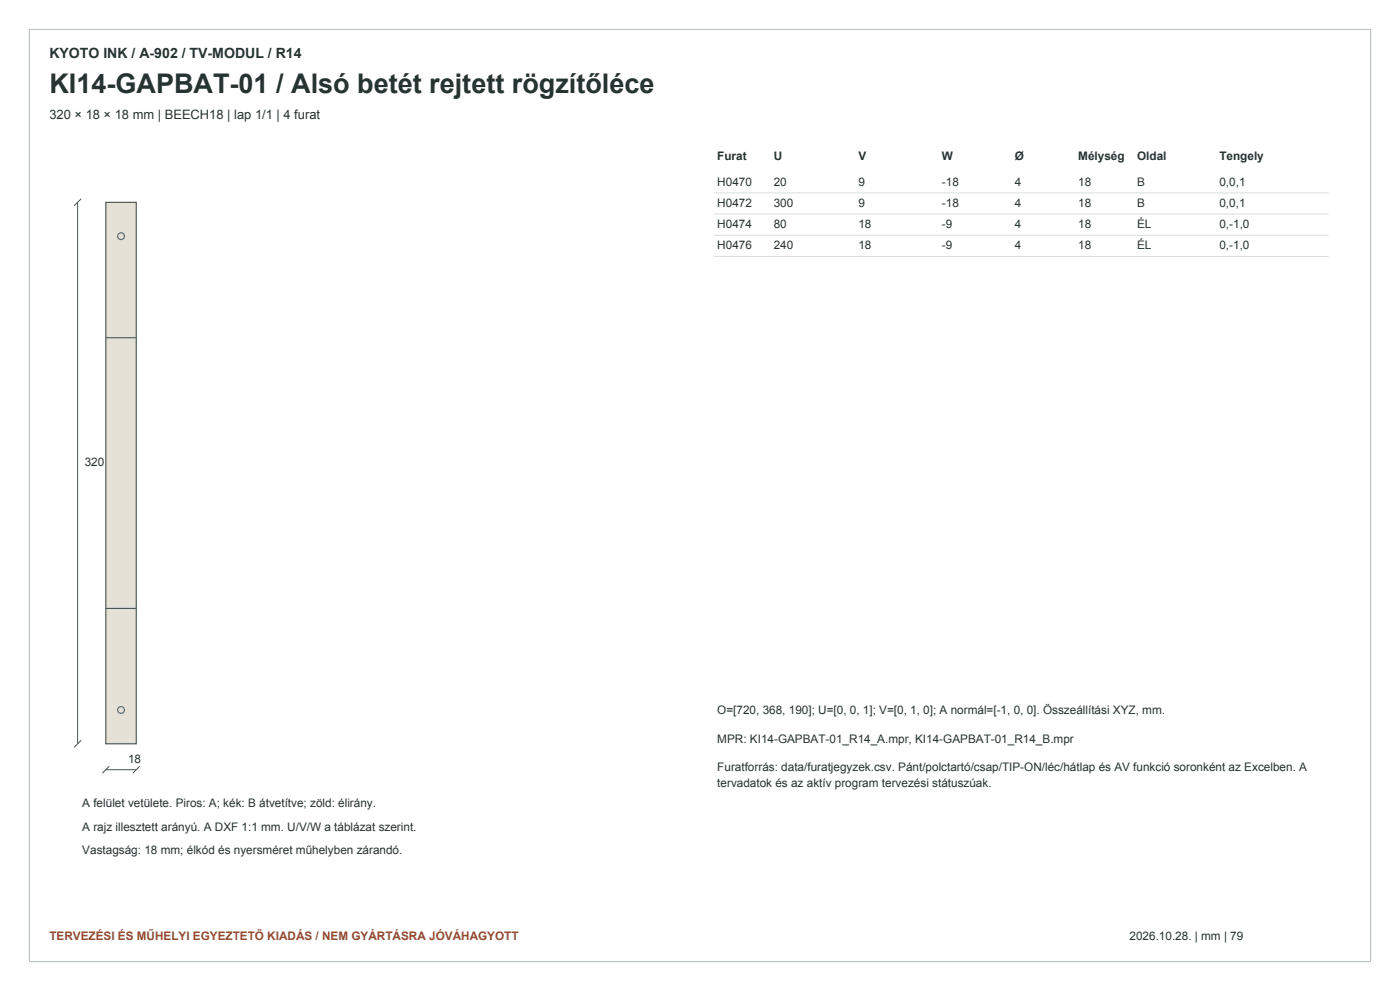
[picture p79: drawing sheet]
<svg xmlns="http://www.w3.org/2000/svg" width="420mm" height="297mm" viewBox="0 0 420 297" stroke-linecap="round" stroke-linejoin="round" font-family="sans-serif">
<defs><g id="words">
<text font-size="8.1" fill="#263331" x="14.8" y="27.9">KI14-GAPBAT-01 / Alsó betét rejtett rögzítőléce</text>
<text font-size="4.2" fill="#263331" x="14.8" y="17.3">KYOTO INK / A-902 / TV-MODUL / R14</text>
<text font-size="3.9" fill="#263331" x="14.8" y="35.6">320 × 18 × 18 mm | BEECH18 | lap 1/1 | 4 furat</text>
<g font-size="3.5" fill="#263331">
<text x="215.2" y="47.9">Furat</text>
<text x="232.1" y="47.9">U</text>
<text x="257.5" y="47.9">V</text>
<text x="282.6" y="47.9">W</text>
<text x="304.4" y="47.9">Ø</text>
<text x="323.5" y="47.9">Mélység</text>
<text x="341.1" y="47.9">Oldal</text>
<text x="365.8" y="47.9">Tengely</text>
<text x="215.2" y="55.7">H0470</text>
<text x="232.1" y="55.7">20</text>
<text x="257.5" y="55.7">9</text>
<text x="282.6" y="55.7">-18</text>
<text x="304.4" y="55.7">4</text>
<text x="323.5" y="55.7">18</text>
<text x="341.1" y="55.7">B</text>
<text x="365.8" y="55.7">0,0,1</text>
<text x="215.2" y="62.1">H0472</text>
<text x="232.1" y="62.1">300</text>
<text x="257.5" y="62.1">9</text>
<text x="282.6" y="62.1">-18</text>
<text x="304.4" y="62.1">4</text>
<text x="323.5" y="62.1">18</text>
<text x="341.1" y="62.1">B</text>
<text x="365.8" y="62.1">0,0,1</text>
<text x="215.2" y="68.4">H0474</text>
<text x="232.1" y="68.4">80</text>
<text x="257.5" y="68.4">18</text>
<text x="282.6" y="68.4">-9</text>
<text x="304.4" y="68.4">4</text>
<text x="323.5" y="68.4">18</text>
<text x="341.1" y="68.4">ÉL</text>
<text x="365.8" y="68.4">0,-1,0</text>
<text x="215.2" y="74.8">H0476</text>
<text x="232.1" y="74.8">240</text>
<text x="257.5" y="74.8">18</text>
<text x="282.6" y="74.8">-9</text>
<text x="304.4" y="74.8">4</text>
<text x="323.5" y="74.8">18</text>
<text x="341.1" y="74.8">ÉL</text>
<text x="365.8" y="74.8">0,-1,0</text>
<text x="25.4" y="139.7">320</text>
<text x="215.2" y="214.1">O=[720, 368, 190]; U=[0, 0, 1]; V=[0, 1, 0]; A normál=[-1, 0, 0]. Összeállítási XYZ, mm.</text>
<text x="215.2" y="222.6">MPR: KI14-GAPBAT-01_R14_A.mpr, KI14-GAPBAT-01_R14_B.mpr</text>
<text x="38.4" y="228.6">18</text>
<text x="215.2" y="231">Furatforrás: data/furatjegyzek.csv. Pánt/polctartó/csap/TIP-ON/léc/hátlap és AV funkció soronként az Excelben. A</text>
<text x="215.2" y="236">tervadatok és az aktív program tervezési státuszúak.</text>
<text x="24.7" y="242">A felület vetülete. Piros: A; kék: B átvetítve; zöld: élirány.</text>
<text x="24.7" y="249">A rajz illesztett arányú. A DXF 1:1 mm. U/V/W a táblázat szerint.</text>
<text x="24.7" y="256.1">Vastagság: 18 mm; élkód és nyersméret műhelyben zárandó.</text>
<text x="338.9" y="281.8">2026.10.28. | mm | 79</text>
</g>
<text font-size="3.5" fill="#9a492e" x="14.8" y="281.8">TERVEZÉSI ÉS MŰHELYI EGYEZTETŐ KIADÁS / NEM GYÁRTÁSRA JÓVÁHAGYOTT</text>
</g></defs>
<path d="M8.8 8.8h402.4v279.4h-402.4z" fill="none" stroke="#bdc7c0" stroke-width=".35"/>
<path d="M31.7 60.6h9.2v162.3h-9.2z" fill-rule="evenodd" fill="#e6e1d7" stroke="#4a5955" stroke-width=".35"/>
<g fill="none" stroke="#3266a2" stroke-width=".35">
<circle cx="36.3" cy="70.8" r="1.01"/>
<circle cx="36.3" cy="212.8" r="1.01"/>
</g>
<path d="M31.7 101.2h9.2M31.7 182.3h9.2" fill="none" stroke="#298153" stroke-width=".35"/>
<path d="M24.3 59.6l-2.1 2.1M23.3 60.6v162.3M24.3 221.9l-2.1 2.1M31.7 230.7h9.2M32.8 229.6l-2.1 2.1M41.9 229.6l-2.1 2.1" fill="none" stroke="#465854" stroke-width=".3"/>
<path d="M214.1 57.8h184.5M214.1 64.2h184.5M214.1 70.5h184.5M214.1 76.9h184.5" fill="none" stroke="#d9dfda" stroke-width=".3"/>
<use href="#words"/>
</svg>
